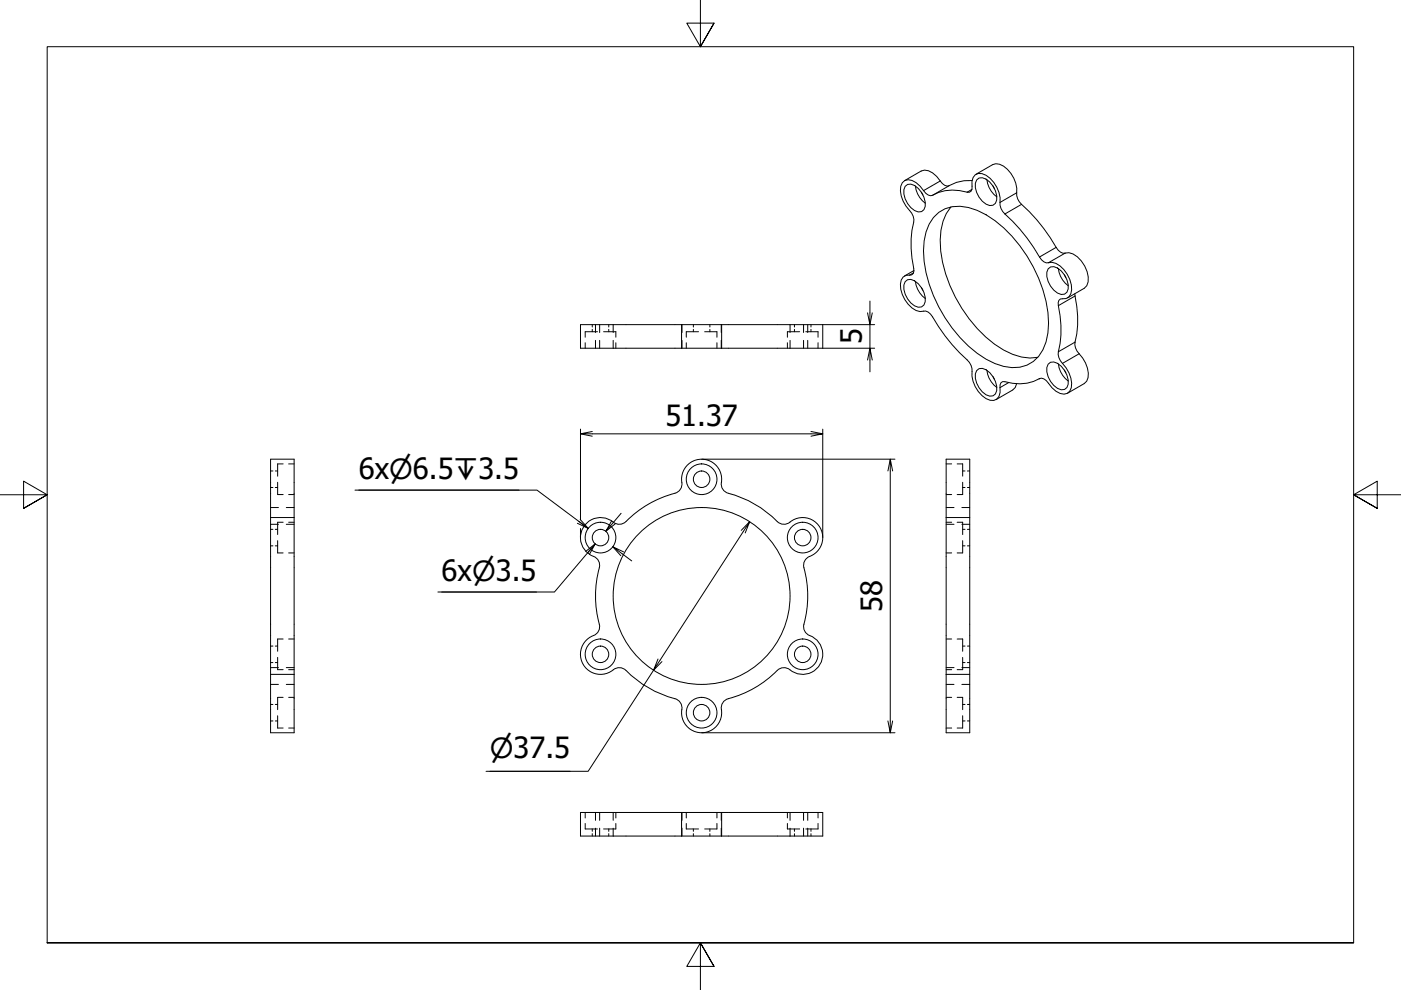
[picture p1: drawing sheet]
<svg xmlns="http://www.w3.org/2000/svg" width="297mm" height="210mm" viewBox="0 0 297 210" stroke-linecap="round" stroke-linejoin="round" font-family="sans-serif">
<defs><g id="words">
<g font-size="6.2">
<text x="182.7" y="73" transform="rotate(-90 182.7 73)">5</text>
<text x="141.1" y="90.3">51.37</text>
<text x="76.1" y="101.7">6x⌀6.5↧3.5</text>
<text x="93.6" y="123.3">6x⌀3.5</text>
<text x="187.1" y="129.7" transform="rotate(-90 187.1 129.7)">58</text>
</g>
<text font-size="5.9" x="103.8" y="160.8">⌀37.5</text>
</g></defs>
<!-- layer: Visible (ISO) -->
<g fill="none" stroke="#000" stroke-width=".21">
<path d="M191.3 38.7a1.99 1.99 0 0 1 2.9 0l1.6 1.7a1.67 1.67 0 0 0 1.9 1 9 9 0 0 1 7.4-.7l.4 .1 .4-.3 .2-.4a3.5 3.5 0 0 1 .7-3 2.52 2.52 0 0 1 3.1 .7 6.6 6.6 0 0 1 2.1 5.7 5.6 5.6 0 0 0 2.7 3.4 41.7 41.7 0 0 1 6.1 8.2 1.84 1.84 0 0 0 2.2 .5 5.9 5.9 0 0 1 4 6.7l-.4 .6-.6 .4-1.2 .1-.3 .3-.1 .5a25.4 25.4 0 0 1 0 11 4.9 4.9 0 0 0 1.6 2.8 5.1 5.1 0 0 1 .8 4.9 1.99 1.99 0 0 1-2.9 .1l-.9-.8a3.7 3.7 0 0 0-2.2-2 10.5 10.5 0 0 1-6.1 1.1l-2.1-.4-.4 .2-.2 .5a3.5 3.5 0 0 1-.6 3 2.5 2.5 0 0 1-3.2-.7 6.6 6.6 0 0 1-2.1-5.7 5.6 5.6 0 0 0-2.7-3.4 42.2 42.2 0 0 1-6.1-8.2 1.85 1.85 0 0 0-2.2-.5 5.9 5.9 0 0 1-4-6.7l.4-.7 .6-.3 1.2-.1 .3-.3 .2-.5a25.4 25.4 0 0 1 0-11 4.9 4.9 0 0 0-1.7-2.8 5.1 5.1 0 0 1-.8-5zM191.8 38.3l3.5-2a2.9 2.9 0 0 1 3.3 1.1l.8 1a1.69 1.69 0 0 0 1.8 1M191.9 39.5a1.8 1.8 0 0 1 2.8 .4 4.3 4.3 0 0 1 1.2 4.6l-.5 .4a2.9 2.9 0 0 1-3-1.7 3.6 3.6 0 0 1-.5-3.7zM194.1 39.4a5.1 5.1 0 0 0 2.1 3.7M206.1 38.3h-1.7l-1.6 .4-1.5 .6-3.5 2.1M206.9 36.9l3.6-2a2.78 2.78 0 0 1 3.1 1 6.6 6.6 0 0 1 2 5.6 5.6 5.6 0 0 0 2.6 3.4 42.2 42.2 0 0 1 6.2 8.1 1.9 1.9 0 0 0 2.2 .6 6 6 0 0 1 4.1 6.2l-.3 .8-.5 .5-3.6 2.1M207.1 38.2a1.8 1.8 0 0 1 2.7 .4 4.9 4.9 0 0 1 1.5 3.8l-.3 .7-.5 .4a2.9 2.9 0 0 1-2.9-1.7 3.6 3.6 0 0 1-.5-3.6zM209.2 38.1a5.1 5.1 0 0 0 2.1 3.6M210.5 39.4l.3 .6M191.9 59.7l.5-.4a2.9 2.9 0 0 1 3 1.7 3.6 3.6 0 0 1 .5 3.7 1.8 1.8 0 0 1-2.8-.5 4.9 4.9 0 0 1-1.5-3.8zM193.8 57.4l-2 1.1M194.1 59.7a5.1 5.1 0 0 0 2.1 3.6"/>
<path d="M195.3 40.8l.4 .5M197.9 46.1a6.9 6.9 0 0 1 7.4-2.1 21 21 0 0 1 10.9 8.1 29 29 0 0 1 6.1 16.4 10.2 10.2 0 0 1-3.2 8.1 7.3 7.3 0 0 1-6.3 1.1 21 21 0 0 1-10.9-8.1 29.1 29.1 0 0 1-6.1-16.4 11.1 11.1 0 0 1 2.1-7.1zM201.6 43.9a10.7 10.7 0 0 0-2.3 7 29.1 29.1 0 0 0 13.5 23.3 10.6 10.6 0 0 0 7.2 1.6M222.2 57a1.8 1.8 0 0 1 2.8 .4 4.9 4.9 0 0 1 1.5 3.9l-.3 .7-.5 .4a2.9 2.9 0 0 1-3-1.7 3.6 3.6 0 0 1-.5-3.7zM224.4 56.9a5.2 5.2 0 0 0 2.1 3.7M225.7 58.3l.3 .5M123.1 68.8h51.3v5h-51.3zM144.5 68.8v5M153 68.8v5M195.3 61l.4 .6M207.1 78.6a1.8 1.8 0 0 1 2.7 .4 4.9 4.9 0 0 1 1.5 3.8l-.3 .7a1.8 1.8 0 0 1-2.7-.4 4.9 4.9 0 0 1-1.5-3.8zM209.2 78.5a5.1 5.1 0 0 0 2.1 3.7"/>
<path d="M210.5 79.8l.3 .6M222.2 77.2a1.8 1.8 0 0 1 2.8 .5 4.9 4.9 0 0 1 1.5 3.8l-.3 .7-.5 .4a2.9 2.9 0 0 1-3-1.7 3.6 3.6 0 0 1-.5-3.7zM224.4 77.2a5.2 5.2 0 0 0 2.1 3.6M225.7 78.5l.3 .6M227.9 62.3a24.5 24.5 0 0 1 0 10.8 4.8 4.8 0 0 0 1.6 2.8 5.2 5.2 0 0 1 .9 4.9l-.5 .5-3.6 2.1M57.4 97.4h5v58h-5zM200.6 97.4h5v58h-5zM215.5 81.4l-.3 .8-.5 .5-3.5 2M220.4 80.3h-.1M57.4 109.7h5M124.3 111a4.4 4.4 0 0 1 6.2 0 2 2 0 0 0 2.2-.4 23.6 23.6 0 0 1 10.9-6.2 2.33 2.33 0 0 0 .9-2.8 4.3 4.3 0 0 1 4.9-4.2 4.3 4.3 0 0 1 3.5 5.4 2 2 0 0 0 1.5 1.8 23.6 23.6 0 0 1 10.8 6.3 2.32 2.32 0 0 0 2.9-.6 4.3 4.3 0 0 1 6.1 2.1 4.3 4.3 0 0 1-3 5.8 2 2 0 0 0-.8 2.2 23.6 23.6 0 0 1 0 12.4 2.32 2.32 0 0 0 1.9 2.3 4.3 4.3 0 0 1 1.2 6.3 4.3 4.3 0 0 1-6.4 .3 2 2 0 0 0-2.3 .5 23.6 23.6 0 0 1-10.9 6.1 2.32 2.32 0 0 0-.9 2.8 4.3 4.3 0 0 1-4.9 4.2 4.3 4.3 0 0 1-3.5-5.4 2 2 0 0 0-1.5-1.8 23.6 23.6 0 0 1-10.8-6.3 2.33 2.33 0 0 0-2.9 .6 4.3 4.3 0 0 1-6-2.1 4.3 4.3 0 0 1 2.9-5.8 2 2 0 0 0 .8-2.2 23.6 23.6 0 0 1 0-12.4 2.33 2.33 0 0 0-1.9-2.2 4.3 4.3 0 0 1-.9-6.7zM200.6 109.7h5"/>
<path d="M57.4 143h5M200.6 143h5M123.1 172.3h51.3v5h-51.3zM144.5 172.3v5M153 172.3v5"/>
<circle cx="127.3" cy="114" r="3.3"/>
<circle cx="127.3" cy="114" r="1.75"/>
<circle cx="148.8" cy="101.6" r="3.3"/>
<circle cx="148.8" cy="101.6" r="1.75"/>
<circle cx="170.2" cy="114" r="3.3"/>
<circle cx="170.2" cy="114" r="1.75"/>
<circle cx="127.3" cy="138.7" r="3.3"/>
<circle cx="127.3" cy="138.7" r="1.75"/>
<circle cx="148.8" cy="126.4" r="18.8"/>
<circle cx="170.2" cy="138.7" r="3.3"/>
<circle cx="170.2" cy="138.7" r="1.75"/>
<circle cx="148.8" cy="151.1" r="3.3"/>
<circle cx="148.8" cy="151.1" r="1.75"/>
</g>
<!-- layer: Hidden (ISO) -->
<g fill="none" stroke="#000" stroke-width=".21">
<path d="M124.1 72.7v1.1M125.6 68.8v.5M125.6 69.8v.5M126.3 68.8v1.7M126.3 72.2v1.6M126.7 70.3h-2.6v1.2M127.1 68.8v1.7M127.1 72.2v1.6M128 70.3h2.6v1.2M129.1 68.8v.5M129.1 69.8v.5M130 68.8v1.7"/>
<path d="M130 72.2v1.6M130.6 72.7v1.1M144.6 68.8v1.7M144.6 72.2v1.6M145.5 72.7v1.1M147 68.8v.5M147 69.8v.5M148.1 70.3h-2.6v1.2M149.4 70.3h2.6v1.2M150.5 68.8v.5M150.5 69.8v.5M152 72.7v1.1"/>
<path d="M152.9 68.8v1.7M152.9 72.2v1.6M166.9 72.7v1.1M167.5 68.8v1.7M167.5 72.2v1.6M168.4 68.8v.5M168.4 69.8v.5M169.5 70.3h-2.6v1.2M170.4 68.8v1.7M170.4 72.2v1.6M170.8 70.3h2.6v1.2M171.3 68.8v1.7"/>
<path d="M171.3 72.2v1.6M171.9 68.8v.5M171.9 69.8v.5M173.4 72.7v1.1M57.4 99.9h.5M58.4 99.9h.5M60 98.4h-1.1v2.6M61.2 98.4h1.2M200.6 98.4h1.2M202.9 98.4h1.2v2.6M204.1 99.9h.5M205.1 99.9h.5"/>
<path d="M57.4 111.2h1.6M57.4 112.2h.5M57.4 115.7h.5M57.4 103.4h.5M57.4 107.6h1.6M58.4 112.2h.5M58.4 115.7h.5M58.4 103.4h.5M58.9 102.3v2.6h1.1M58.9 114.6v2.6h1.1M60 110.7h-1.1v2.6M60.7 111.2h1.7"/>
<path d="M60.7 107.6h1.7M61.2 110.7h1.2M61.2 117.2h1.2M61.2 104.9h1.2M200.6 111.2h1.7M200.6 110.7h1.2M200.6 117.2h1.2M200.6 104.9h1.2M200.6 107.6h1.7M202.9 110.7h1.2v2.6M203.9 111.2h1.7M203.9 107.6h1.7"/>
<path d="M204.1 114.6v2.6h-1.2M204.1 112.2h.5M204.1 115.7h.5M204.1 102.3v2.6h-1.2M204.1 103.4h.5M205.1 112.2h.5M205.1 115.7h.5M205.1 103.4h.5M57.4 137h.5M58.4 137h.5M58.9 139.4v2.6h1.1M60 135.5h-1.1v2.6"/>
<path d="M61.2 135.5h1.2M200.6 135.5h1.2M202.9 135.5h1.2v2.6M204.1 139.4v2.6h-1.2M204.1 137h.5M205.1 137h.5M57.4 141.6h1.6M57.4 149.4h.5M57.4 152.9h.5M57.4 140.5h.5M57.4 145.1h1.6M58.4 149.4h.5"/>
<path d="M58.4 152.9h.5M58.4 140.5h.5M58.9 151.8v2.6h1.1M60 147.9h-1.1v2.6M60.7 141.6h1.7M60.7 145.1h1.7M61.2 147.9h1.2M61.2 154.4h1.2M61.2 142h1.2M200.6 141.6h1.7M200.6 147.9h1.2M200.6 154.4h1.2"/>
<path d="M200.6 142h1.2M200.6 145.1h1.7M202.9 147.9h1.2v2.6M203.9 141.6h1.7M203.9 145.1h1.7M204.1 151.8v2.6h-1.2M204.1 149.4h.5M204.1 152.9h.5M204.1 140.5h.5M205.1 149.4h.5M205.1 152.9h.5M205.1 140.5h.5"/>
<path d="M124.1 172.3v1.1M124.1 174.6v1.2h2.6M125.6 175.8v.5M125.6 176.8v.5M126.3 172.3v1.6M126.3 175.6v1.7M127.1 172.3v1.6M127.1 175.6v1.7M129.1 175.8v.5M129.1 176.8v.5M130 172.3v1.6M130 175.6v1.7"/>
<path d="M130.6 172.3v1.1M130.6 174.6v1.2h-2.6M144.6 172.3v1.6M144.6 175.6v1.7M145.5 172.3v1.1M145.5 174.6v1.2h2.6M147 175.8v.5M147 176.8v.5M150.5 175.8v.5M150.5 176.8v.5M152 172.3v1.1M152 174.6v1.2h-2.6"/>
<path d="M152.9 172.3v1.6M152.9 175.6v1.7M166.9 172.3v1.1M166.9 174.6v1.2h2.6M167.5 172.3v1.6M167.5 175.6v1.7M168.4 175.8v.5M168.4 176.8v.5M170.4 172.3v1.6M170.4 175.6v1.7M171.3 172.3v1.6M171.3 175.6v1.7"/>
<path d="M171.9 175.8v.5M171.9 176.8v.5M173.4 172.3v1.1M173.4 174.6v1.2h-2.6"/>
</g>
<!-- layer: Visible Narrow (ISO) -->
<path d="M199.4 38.4l-3.6 2M193.7 57.9l-.9 .4M206.1 40.2l-1 .5M215.6 40.9l-3.6 2M216.6 43.3l-3.5 2.1M223.9 52.4l-3.5 2.1M225.8 53.7l-3.5 2M227.9 62.8l-3.5 2M227.9 72.5l-3.5 2.1M228.8 75l-3.5 2.1M213.9 81.1l-1.9 1.1M220.4 80.3h.1" fill="none" stroke="#000" stroke-width=".21"/>
<!-- layer: Border (ISO) -->
<path d="M148.5 0v9.9l-2.9-5h5.8l-2.9 5 2.9-5M0 104.9h10l-5-2.9v5.8l5-2.9-5 2.9M297 104.9h-10l5-2.9v5.8l-5-2.9 5 2.9M10 199.9v-190h277v190h-277h277M151.4 204.9l-2.9-5 2.9 5h-5.8l2.9-5v10" fill="none" stroke="#000" stroke-width=".21"/>
<!-- layer: Dimension (ISO) -->
<g fill="none" stroke="#000" stroke-width=".21">
<path d="M174.4 73.8h11M174.4 68.8h11M184.4 63.8v5l-.5-2.5M184.9 76.3l-.5-2.5v5M184.9 66.3l-.5 2.5v5l-.5 2.5M123.1 92l2.5 .5M123.1 91v19.2M125.6 91.5l-2.5 .5h51.3l-2.5 .5M148.8 97.4h41M171.9 91.5l2.5 .5M174.4 91v23M188.8 97.4l-.5 2.5"/>
<path d="M189.3 99.9l-.5-2.5v58l-.5-2.5M75.3 103.9h38.6l10.8 8.1-1.7-1.9M76.1 103.9h34M122.7 110.5l2 1.5-2.3-1.1M123.1 112.1v1.9M124.2 116.9l2-1.6-8.6 10.2h-24.8M124.6 117.2l1.6-1.9-1.2 2.3M129.9 115.9l1.7 1.9M130.5 111.1l-2.1 1.5M131.7 108.8l-3.3 3.8 1.3-2.2M132.2 117l-2.3-1.1 4 3M158 113l.9-2.4-20.3 31.5 .9-2.4"/>
<path d="M158.9 110.6l-1.7 1.8M93.6 125.5h20.2M140.3 140.3l-1.7 1.8-13.9 21.4h-21.7M148.8 155.4h41M189.3 152.9l-.5 2.5M103.8 163.5h17.1"/>
</g>
<use href="#words"/>
</svg>
